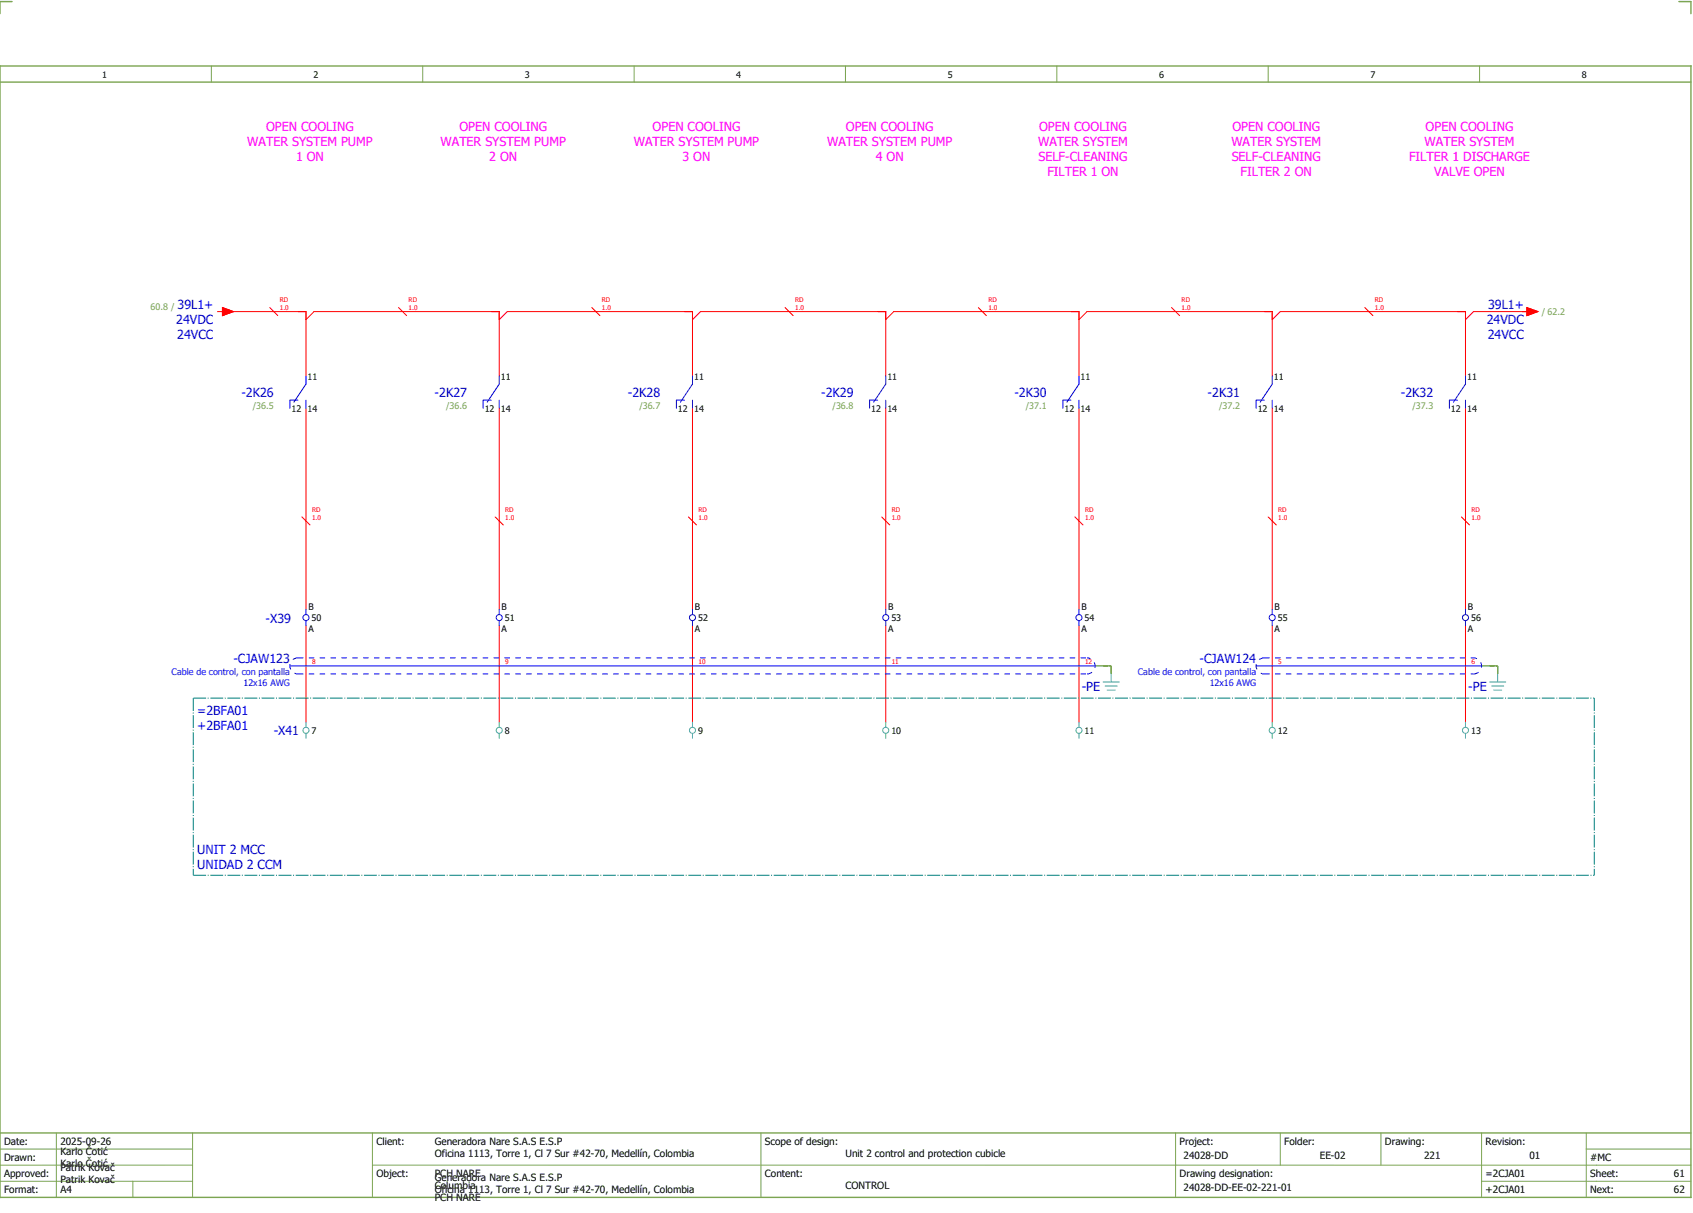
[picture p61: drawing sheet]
<svg xmlns="http://www.w3.org/2000/svg" width="421mm" height="301mm" viewBox="0 0 421 301" stroke-linecap="round" stroke-linejoin="round" font-family="sans-serif">
<defs><g id="words">
<g font-size="3.1" fill="#f0f">
<text x="66.1" y="32.5">OPEN COOLING</text>
<text x="114.1" y="32.5">OPEN COOLING</text>
<text x="162.1" y="32.5">OPEN COOLING</text>
<text x="210.1" y="32.5">OPEN COOLING</text>
<text x="258.1" y="32.5">OPEN COOLING</text>
<text x="306.1" y="32.5">OPEN COOLING</text>
<text x="354.1" y="32.5">OPEN COOLING</text>
<text x="61.4" y="36.3">WATER SYSTEM PUMP</text>
<text x="73.5" y="40">1 ON</text>
<text x="109.4" y="36.3">WATER SYSTEM PUMP</text>
<text x="121.5" y="40">2 ON</text>
<text x="157.4" y="36.3">WATER SYSTEM PUMP</text>
<text x="169.5" y="40">3 ON</text>
<text x="205.4" y="36.3">WATER SYSTEM PUMP</text>
<text x="217.5" y="40">4 ON</text>
<text x="257.8" y="36.3">WATER SYSTEM</text>
<text x="257.9" y="40">SELF-CLEANING</text>
<text x="305.8" y="36.3">WATER SYSTEM</text>
<text x="305.9" y="40">SELF-CLEANING</text>
<text x="350" y="40">FILTER 1 DISCHARGE</text>
<text x="353.8" y="36.3">WATER SYSTEM</text>
<text x="260.1" y="43.8">FILTER 1 ON</text>
<text x="308.1" y="43.8">FILTER 2 ON</text>
<text x="356.2" y="43.8">VALVE OPEN</text>
</g>
<g font-size="3.1" fill="#00f">
<text x="44.1" y="76.8">39L1+</text>
<text x="369.6" y="76.8">39L1+</text>
<text x="43.8" y="80.5">24VDC</text>
<text x="369.3" y="80.5">24VDC</text>
<text x="44" y="84.3">24VCC</text>
<text x="369.5" y="84.3">24VCC</text>
<text x="60" y="98.6">-2K26</text>
<text x="108" y="98.6">-2K27</text>
<text x="156" y="98.6">-2K28</text>
<text x="204" y="98.6">-2K29</text>
<text x="252" y="98.6">-2K30</text>
<text x="300" y="98.6">-2K31</text>
<text x="348" y="98.6">-2K32</text>
<text x="66" y="154.6">-X39</text>
<text x="58" y="164.8">-CJAW123</text>
<text x="298" y="164.8">-CJAW124</text>
<text x="268.7" y="171.7">-PE</text>
<text x="364.7" y="171.7">-PE</text>
<text x="49" y="177.5">=2BFA01</text>
<text x="49" y="181.3">+2BFA01</text>
<text x="68" y="182.6">-X41</text>
<text x="49" y="212">UNIT 2 MCC</text>
<text x="49" y="215.8">UNIDAD 2 CCM</text>
</g>
<g font-size="2.5">
<text x="1" y="284.4">Date:</text>
<text x="15" y="286.9">Karlo Čotić</text>
<text x="15" y="284.4">2025-09-26</text>
<text x="93.5" y="284.4">Client:</text>
<text x="108" y="284.4">Generadora Nare S.A.S E.S.P</text>
<text x="108" y="287.4">Oficina 1113, Torre 1, Cl 7 Sur #42-70, Medellín, Colombia</text>
<text x="190" y="284.4">Scope of design:</text>
<text x="210" y="287.4">Unit 2 control and protection cubicle</text>
<text x="293" y="284.4">Project:</text>
<text x="294" y="287.9">24028-DD</text>
<text x="319" y="284.4">Folder:</text>
<text x="327.8" y="287.9">EE-02</text>
<text x="344" y="284.4">Drawing:</text>
<text x="353.7" y="287.9">221</text>
<text x="369" y="284.4">Revision:</text>
<text x="379.9" y="287.9">01</text>
<text x="1" y="288.4">Drawn:</text>
<text x="1" y="292.4">Approved:</text>
<text x="15" y="289.9">Karlo Čotić</text>
<text x="15" y="290.9">Patrik Kovač</text>
<text x="15" y="293.9">Patrik Kovač</text>
<text x="93.5" y="292.4">Object:</text>
<text x="108" y="293.4">Generadora Nare S.A.S E.S.P</text>
<text x="108" y="292.4">PCH NARE</text>
<text x="190" y="292.4">Content:</text>
<text x="293" y="292.4">Drawing designation:</text>
<text x="369" y="292.4">=2CJA01</text>
<text x="395" y="292.4">Sheet:</text>
<text x="395" y="288.4">#MC</text>
<text x="415.8" y="292.4">61</text>
<text x="1" y="296.4">Format:</text>
<text x="15" y="296.4">A4</text>
<text x="108" y="296.4">Oficina 1113, Torre 1, Cl 7 Sur #42-70, Medellín, Colombia</text>
<text x="108" y="295.4">Columbia</text>
<text x="108" y="298.4">PCH NARE</text>
<text x="210" y="295.4">CONTROL</text>
<text x="294" y="295.9">24028-DD-EE-02-221-01</text>
<text x="369" y="296.4">+2CJA01</text>
<text x="395" y="296.4">Next:</text>
<text x="415.8" y="296.4">62</text>
</g>
<g font-size="2.2">
<text x="25.4" y="19.4">1</text>
<text x="77.9" y="19.4">2</text>
<text x="130.4" y="19.4">3</text>
<text x="182.9" y="19.4">4</text>
<text x="235.4" y="19.4">5</text>
<text x="287.9" y="19.4">6</text>
<text x="340.4" y="19.4">7</text>
<text x="392.9" y="19.4">8</text>
<text x="76.4" y="94.3">11</text>
<text x="124.4" y="94.3">11</text>
<text x="172.4" y="94.3">11</text>
<text x="220.4" y="94.3">11</text>
<text x="268.4" y="94.3">11</text>
<text x="316.4" y="94.3">11</text>
<text x="364.4" y="94.3">11</text>
<text x="72.4" y="102.2">12</text>
<text x="76.4" y="102.2">14</text>
<text x="120.4" y="102.2">12</text>
<text x="124.4" y="102.2">14</text>
<text x="168.4" y="102.2">12</text>
<text x="172.4" y="102.2">14</text>
<text x="216.4" y="102.2">12</text>
<text x="220.4" y="102.2">14</text>
<text x="264.4" y="102.2">12</text>
<text x="268.4" y="102.2">14</text>
<text x="312.4" y="102.2">12</text>
<text x="316.4" y="102.2">14</text>
<text x="360.4" y="102.2">12</text>
<text x="364.4" y="102.2">14</text>
<text x="76.6" y="151.5">B</text>
<text x="77.4" y="154.3">50</text>
<text x="124.6" y="151.5">B</text>
<text x="125.4" y="154.3">51</text>
<text x="172.6" y="151.5">B</text>
<text x="173.4" y="154.3">52</text>
<text x="220.6" y="151.5">B</text>
<text x="221.4" y="154.3">53</text>
<text x="268.6" y="151.5">B</text>
<text x="269.4" y="154.3">54</text>
<text x="316.6" y="151.5">B</text>
<text x="317.4" y="154.3">55</text>
<text x="364.6" y="151.5">B</text>
<text x="365.4" y="154.3">56</text>
<text x="76.6" y="157">A</text>
<text x="124.6" y="157">A</text>
<text x="172.6" y="157">A</text>
<text x="220.6" y="157">A</text>
<text x="268.6" y="157">A</text>
<text x="316.6" y="157">A</text>
<text x="364.6" y="157">A</text>
<text x="77.4" y="182.3">7</text>
<text x="125.4" y="182.3">8</text>
<text x="173.4" y="182.3">9</text>
<text x="221.4" y="182.3">10</text>
<text x="269.4" y="182.3">11</text>
<text x="317.4" y="182.3">12</text>
<text x="365.4" y="182.3">13</text>
</g>
<g font-size="2.2" fill="#7ca552">
<text x="37.4" y="76.9">60.8 /</text>
<text x="383" y="78.3">/ 62.2</text>
<text x="62.8" y="101.5">/36.5</text>
<text x="110.8" y="101.5">/36.6</text>
<text x="158.8" y="101.5">/36.7</text>
<text x="206.8" y="101.5">/36.8</text>
<text x="254.8" y="101.5">/37.1</text>
<text x="302.8" y="101.5">/37.2</text>
<text x="350.8" y="101.5">/37.3</text>
</g>
<g font-size="2.2" fill="#00f">
<text x="42.6" y="167.6">Cable de control, con pantalla</text>
<text x="282.6" y="167.6">Cable de control, con pantalla</text>
<text x="60.5" y="170.3">12x16 AWG</text>
<text x="300.5" y="170.3">12x16 AWG</text>
</g>
<g font-size="1.6" fill="#f00">
<text x="69.5" y="77.1">1.0</text>
<text x="69.5" y="75.1">RD</text>
<text x="101.5" y="77.1">1.0</text>
<text x="101.5" y="75.1">RD</text>
<text x="149.5" y="77.1">1.0</text>
<text x="149.5" y="75.1">RD</text>
<text x="197.5" y="77.1">1.0</text>
<text x="197.5" y="75.1">RD</text>
<text x="245.5" y="77.1">1.0</text>
<text x="245.5" y="75.1">RD</text>
<text x="293.5" y="77.1">1.0</text>
<text x="293.5" y="75.1">RD</text>
<text x="341.5" y="77.1">1.0</text>
<text x="341.5" y="75.1">RD</text>
<text x="77.5" y="129.1">1.0</text>
<text x="77.5" y="127.1">RD</text>
<text x="125.5" y="129.1">1.0</text>
<text x="125.5" y="127.1">RD</text>
<text x="173.5" y="129.1">1.0</text>
<text x="173.5" y="127.1">RD</text>
<text x="221.5" y="129.1">1.0</text>
<text x="221.5" y="127.1">RD</text>
<text x="269.5" y="129.1">1.0</text>
<text x="269.5" y="127.1">RD</text>
<text x="317.5" y="129.1">1.0</text>
<text x="317.5" y="127.1">RD</text>
<text x="365.5" y="129.1">1.0</text>
<text x="365.5" y="127.1">RD</text>
<text x="77.5" y="164.9">8</text>
<text x="125.5" y="164.9">9</text>
<text x="173.5" y="164.9">10</text>
<text x="221.5" y="164.9">11</text>
<text x="269.5" y="164.9">12</text>
<text x="317.5" y="164.9">5</text>
<text x="365.5" y="164.9">6</text>
</g>
</g></defs>
<path d="M0 16.4h420v281h-420zM3 .4h-3v3M417 .4h3v3M0 20.4h420M0 281.4h420" fill="none" stroke="#7ca552" stroke-width=".35"/>
<g fill="none" stroke="#7ca552" stroke-width=".25">
<path d="M52.5 16.4v4M105 16.4v4M157.5 16.4v4M210 16.4v4M262.5 16.4v4M315 16.4v4M367.5 16.4v4M0 285.4h47.8M0 293.4h47.8M14 281.4v16M33 293.4v4M47.8 281.4v16"/>
<path d="M47.8 289.4h-47.8M92.5 281.4v16M92.5 289.4h327.5M189 281.4v16M292 281.4v15.8M318 281.4v8M343 281.4v8M368 281.4v15.8M368 293.4h52M394 285.4h26M394 281.4v15.8"/>
</g>
<g fill="none" stroke="#f00" stroke-width=".25">
<path d="M54 77.4h1.2M55.2 76.4l2.8 1-2.8 1zM56 77.4h20v16M67 76.4l2 2M76 79.4l2-2h46v16M99 76.4l2 2M124 79.4l2-2h46v16M147 76.4l2 2M172 79.4l2-2h46v16M195 76.4l2 2M220 79.4l2-2h46v16M243 76.4l2 2"/>
<path d="M268 79.4l2-2h46v16M291 76.4l2 2M316 79.4l2-2h46v16M339 76.4l2 2M379.3 76.4l2.7 1-2.7 1zM380 77.4h-14l-2 2M76 101.4v50M124 101.4v50M172 101.4v50M220 101.4v50M268 101.4v50M316 101.4v50"/>
<path d="M364 101.4v50M75 128.4l2 2M123 128.4l2 2M171 128.4l2 2M219 128.4l2 2M267 128.4l2 2M315 128.4l2 2M363 128.4l2 2M76 155.4v24M124 155.4v24M172 155.4v24M220 155.4v24"/>
<path d="M268 155.4v24M316 155.4v24M364 155.4v24"/>
</g>
<path d="M272 165.4h4M274 165.4h2M276 165.4v2M368 165.4h4M370 165.4h2M372 165.4v2" fill="none" stroke="#00be00" stroke-width=".25" stroke-dasharray="3.2 .4 .3 .4" stroke-linecap="butt"/>
<path d="M48 173.4h348M48 173.4v44M396 173.4v44M48 217.4h348" fill="none" stroke="#007f7f" stroke-width=".25" stroke-dasharray="3.2 .4 .3 .4" stroke-linecap="butt"/>
<g fill="none" stroke="#00f" stroke-width=".25">
<path d="M74 99.4h-2v2M76 99.4v2M76 93.4v2l-3 4.5M122 99.4h-2v2M124 99.4v2M124 93.4v2l-3 4.5M170 99.4h-2v2M172 99.4v2M172 93.4v2l-3 4.5M218 99.4h-2v2M220 99.4v2M220 93.4v2l-3 4.5"/>
<path d="M266 99.4h-2v2M268 99.4v2M268 93.4v2l-3 4.5M314 99.4h-2v2M316 99.4v2M316 93.4v2l-3 4.5M362 99.4h-2v2M364 99.4v2M364 93.4v2l-3 4.5M76 151.4v1.2M76 154.1v1.3M124 151.4v1.2"/>
<path d="M124 154.1v1.3M172 151.4v1.2M172 154.1v1.3M220 151.4v1.2M220 154.1v1.3M268 151.4v1.2M268 154.1v1.3M316 151.4v1.2M316 154.1v1.3M364 151.4v1.2M364 154.1v1.3M72 165.4h200"/>
<path d="M312 165.4h56"/>
<circle cx="76" cy="153.4" r=".75"/>
<circle cx="124" cy="153.4" r=".75"/>
<circle cx="172" cy="153.4" r=".75"/>
<circle cx="220" cy="153.4" r=".75"/>
<circle cx="268" cy="153.4" r=".75"/>
<circle cx="316" cy="153.4" r=".75"/>
<circle cx="364" cy="153.4" r=".75"/>
</g>
<path d="M74 167.4h196M74 163.4h196M74 163.4a2 2 0 0 0-2 2 2 2 0 0 0 2 2M270 167.4a2 2 0 0 0 2-2 2 2 0 0 0-2-2M314 167.4h52M314 163.4h52M314 163.4a2 2 0 0 0-2 2 2 2 0 0 0 2 2M366 167.4a2 2 0 0 0 2-2 2 2 0 0 0-2-2" fill="none" stroke="#00f" stroke-width=".25" stroke-dasharray="1.4 1.4" stroke-linecap="butt"/>
<g fill="none" stroke="#52a5a5" stroke-width=".25">
<path d="M76 179.4v1.2M124 179.4v1.2M172 179.4v1.2M220 179.4v1.2M268 179.4v1.2M274 169.4h4M274.5 170.4h3M275 171.4h2M276 167.4v2M316 179.4v1.2M364 179.4v1.2M370 169.4h4"/>
<path d="M370.5 170.4h3M371 171.4h2M372 167.4v2M76 182.1v1.3M124 182.1v1.3M172 182.1v1.3M220 182.1v1.3M268 182.1v1.3M316 182.1v1.3M364 182.1v1.3"/>
<circle cx="76" cy="181.4" r=".75"/>
<circle cx="124" cy="181.4" r=".75"/>
<circle cx="172" cy="181.4" r=".75"/>
<circle cx="220" cy="181.4" r=".75"/>
<circle cx="268" cy="181.4" r=".75"/>
<circle cx="316" cy="181.4" r=".75"/>
<circle cx="364" cy="181.4" r=".75"/>
</g>
<g fill="#f00" stroke="#f00" stroke-width=".25">
<path d="M55.2 76.4l2.8 1-2.8 1z"/>
<path d="M379.3 76.4l2.7 1-2.7 1z"/>
</g>
<use href="#words"/>
</svg>
